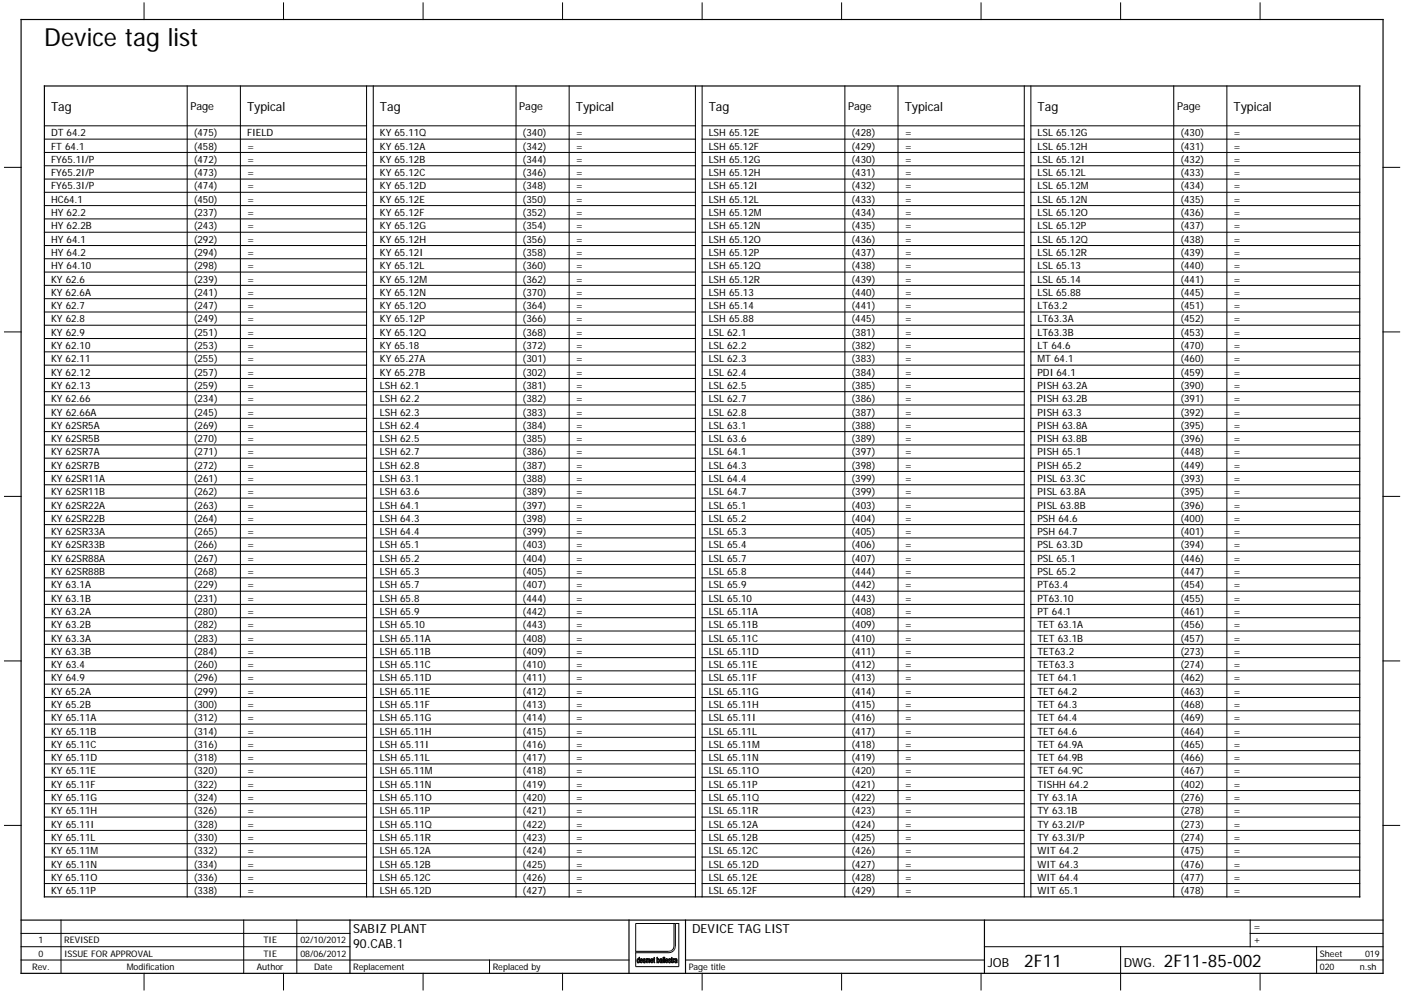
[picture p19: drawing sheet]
<svg xmlns="http://www.w3.org/2000/svg" width="297mm" height="210mm" viewBox="0 0 297 210" stroke-linecap="round" stroke-linejoin="round" font-family="sans-serif">
<defs><g id="words">
<text font-size="5.3" x="9.4" y="9.7">Device tag list</text>
<g font-size="3.7">
<text x="216.7" y="204.4">2F11</text>
<text x="246.2" y="204.4">2F11-85-002</text>
</g>
<g font-size="2.6">
<text x="10.8" y="23.4">Tag</text>
<text x="52.3" y="23.4">Typical</text>
<text x="80.4" y="23.4">Tag</text>
<text x="121.8" y="23.4">Typical</text>
<text x="149.9" y="23.4">Tag</text>
<text x="191.4" y="23.4">Typical</text>
<text x="219.5" y="23.4">Tag</text>
<text x="261" y="23.4">Typical</text>
<text x="74.7" y="197.4">SABIZ PLANT</text>
<text x="146.4" y="197.4">DEVICE TAG LIST</text>
<text x="74.7" y="200.6">90.CAB.1</text>
<text x="209" y="204.4">JOB</text>
<text x="237.8" y="204.4">DWG.</text>
</g>
<g font-size="2.3">
<text x="40.3" y="23.3">Page</text>
<text x="109.9" y="23.3">Page</text>
<text x="179.4" y="23.3">Page</text>
<text x="249" y="23.3">Page</text>
</g>
<g font-size="2.1">
<text x="10.8" y="28.8">DT 64.2</text>
<text x="41" y="28.8">(475)</text>
<text x="52.3" y="28.8">FIELD</text>
<text x="80.4" y="28.8">KY 65.11Q</text>
<text x="110.6" y="28.8">(340)</text>
<text x="121.8" y="28.8">=</text>
<text x="149.9" y="28.8">LSH 65.12E</text>
<text x="180.1" y="28.8">(428)</text>
<text x="191.4" y="28.8">=</text>
<text x="219.5" y="28.8">LSL 65.12G</text>
<text x="249.7" y="28.8">(430)</text>
<text x="261" y="28.8">=</text>
<text x="10.8" y="31.6">FT 64.1</text>
<text x="10.8" y="34.4">FY65.1I/P</text>
<text x="41" y="34.4">(472)</text>
<text x="41" y="31.6">(458)</text>
<text x="52.3" y="34.4">=</text>
<text x="52.3" y="31.6">=</text>
<text x="80.4" y="31.6">KY 65.12A</text>
<text x="80.4" y="34.4">KY 65.12B</text>
<text x="110.6" y="34.4">(344)</text>
<text x="110.6" y="31.6">(342)</text>
<text x="121.8" y="34.4">=</text>
<text x="121.8" y="31.6">=</text>
<text x="149.9" y="31.6">LSH 65.12F</text>
<text x="149.9" y="34.4">LSH 65.12G</text>
<text x="180.1" y="31.6">(429)</text>
<text x="180.1" y="34.4">(430)</text>
<text x="191.4" y="31.6">=</text>
<text x="191.4" y="34.4">=</text>
<text x="219.5" y="31.6">LSL 65.12H</text>
<text x="219.5" y="34.4">LSL 65.12I</text>
<text x="249.7" y="31.6">(431)</text>
<text x="249.7" y="34.4">(432)</text>
<text x="261" y="34.4">=</text>
<text x="261" y="31.6">=</text>
<text x="10.8" y="37.3">FY65.2I/P</text>
<text x="10.8" y="40.1">FY65.3I/P</text>
<text x="41" y="37.3">(473)</text>
<text x="41" y="40.1">(474)</text>
<text x="52.3" y="37.3">=</text>
<text x="52.3" y="40.1">=</text>
<text x="80.4" y="37.3">KY 65.12C</text>
<text x="80.4" y="40.1">KY 65.12D</text>
<text x="110.6" y="40.1">(348)</text>
<text x="110.6" y="37.3">(346)</text>
<text x="121.8" y="40.1">=</text>
<text x="121.8" y="37.3">=</text>
<text x="149.9" y="37.3">LSH 65.12H</text>
<text x="149.9" y="40.1">LSH 65.12I</text>
<text x="180.1" y="40.1">(432)</text>
<text x="180.1" y="37.3">(431)</text>
<text x="191.4" y="40.1">=</text>
<text x="191.4" y="37.3">=</text>
<text x="219.5" y="37.3">LSL 65.12L</text>
<text x="219.5" y="40.1">LSL 65.12M</text>
<text x="249.7" y="37.3">(433)</text>
<text x="249.7" y="40.1">(434)</text>
<text x="261" y="37.3">=</text>
<text x="261" y="40.1">=</text>
<text x="10.8" y="42.9">HC64.1</text>
<text x="10.8" y="45.7">HY 62.2</text>
<text x="41" y="45.7">(237)</text>
<text x="41" y="42.9">(450)</text>
<text x="52.3" y="45.7">=</text>
<text x="52.3" y="42.9">=</text>
<text x="80.4" y="42.9">KY 65.12E</text>
<text x="80.4" y="45.7">KY 65.12F</text>
<text x="110.6" y="45.7">(352)</text>
<text x="110.6" y="42.9">(350)</text>
<text x="121.8" y="45.7">=</text>
<text x="121.8" y="42.9">=</text>
<text x="149.9" y="42.9">LSH 65.12L</text>
<text x="149.9" y="45.7">LSH 65.12M</text>
<text x="180.1" y="42.9">(433)</text>
<text x="180.1" y="45.7">(434)</text>
<text x="191.4" y="42.9">=</text>
<text x="191.4" y="45.7">=</text>
<text x="219.5" y="42.9">LSL 65.12N</text>
<text x="219.5" y="45.7">LSL 65.12O</text>
<text x="249.7" y="42.9">(435)</text>
<text x="249.7" y="45.7">(436)</text>
<text x="261" y="42.9">=</text>
<text x="261" y="45.7">=</text>
<text x="10.8" y="48.5">HY 62.2B</text>
<text x="10.8" y="51.3">HY 64.1</text>
<text x="41" y="48.5">(243)</text>
<text x="41" y="51.3">(292)</text>
<text x="52.3" y="48.5">=</text>
<text x="52.3" y="51.3">=</text>
<text x="80.4" y="48.5">KY 65.12G</text>
<text x="80.4" y="51.3">KY 65.12H</text>
<text x="110.6" y="48.5">(354)</text>
<text x="110.6" y="51.3">(356)</text>
<text x="121.8" y="48.5">=</text>
<text x="121.8" y="51.3">=</text>
<text x="149.9" y="48.5">LSH 65.12N</text>
<text x="149.9" y="51.3">LSH 65.12O</text>
<text x="180.1" y="48.5">(435)</text>
<text x="180.1" y="51.3">(436)</text>
<text x="191.4" y="48.5">=</text>
<text x="191.4" y="51.3">=</text>
<text x="219.5" y="48.5">LSL 65.12P</text>
<text x="219.5" y="51.3">LSL 65.12Q</text>
<text x="249.7" y="48.5">(437)</text>
<text x="249.7" y="51.3">(438)</text>
<text x="261" y="48.5">=</text>
<text x="261" y="51.3">=</text>
<text x="10.8" y="54.1">HY 64.2</text>
<text x="10.8" y="56.9">HY 64.10</text>
<text x="10.8" y="59.8">KY 62.6</text>
<text x="41" y="54.1">(294)</text>
<text x="41" y="56.9">(298)</text>
<text x="41" y="59.8">(239)</text>
<text x="52.3" y="54.1">=</text>
<text x="52.3" y="56.9">=</text>
<text x="52.3" y="59.8">=</text>
<text x="80.4" y="54.1">KY 65.12I</text>
<text x="80.4" y="56.9">KY 65.12L</text>
<text x="80.4" y="59.8">KY 65.12M</text>
<text x="110.6" y="54.1">(358)</text>
<text x="110.6" y="56.9">(360)</text>
<text x="110.6" y="59.8">(362)</text>
<text x="121.8" y="54.1">=</text>
<text x="121.8" y="56.9">=</text>
<text x="121.8" y="59.8">=</text>
<text x="149.9" y="54.1">LSH 65.12P</text>
<text x="149.9" y="56.9">LSH 65.12Q</text>
<text x="149.9" y="59.8">LSH 65.12R</text>
<text x="180.1" y="54.1">(437)</text>
<text x="180.1" y="59.8">(439)</text>
<text x="180.1" y="56.9">(438)</text>
<text x="191.4" y="54.1">=</text>
<text x="191.4" y="59.8">=</text>
<text x="191.4" y="56.9">=</text>
<text x="219.5" y="54.1">LSL 65.12R</text>
<text x="219.5" y="56.9">LSL 65.13</text>
<text x="219.5" y="59.8">LSL 65.14</text>
<text x="249.7" y="54.1">(439)</text>
<text x="249.7" y="56.9">(440)</text>
<text x="249.7" y="59.8">(441)</text>
<text x="261" y="56.9">=</text>
<text x="261" y="59.8">=</text>
<text x="261" y="54.1">=</text>
<text x="10.8" y="62.6">KY 62.6A</text>
<text x="10.8" y="65.4">KY 62.7</text>
<text x="41" y="65.4">(247)</text>
<text x="41" y="62.6">(241)</text>
<text x="52.3" y="65.4">=</text>
<text x="52.3" y="62.6">=</text>
<text x="80.4" y="62.6">KY 65.12N</text>
<text x="80.4" y="65.4">KY 65.12O</text>
<text x="110.6" y="62.6">(370)</text>
<text x="110.6" y="65.4">(364)</text>
<text x="121.8" y="62.6">=</text>
<text x="121.8" y="65.4">=</text>
<text x="149.9" y="62.6">LSH 65.13</text>
<text x="149.9" y="65.4">LSH 65.14</text>
<text x="180.1" y="62.6">(440)</text>
<text x="180.1" y="65.4">(441)</text>
<text x="191.4" y="62.6">=</text>
<text x="191.4" y="65.4">=</text>
<text x="219.5" y="62.6">LSL 65.88</text>
<text x="219.5" y="65.4">LT63.2</text>
<text x="249.7" y="65.4">(451)</text>
<text x="249.7" y="62.6">(445)</text>
<text x="261" y="65.4">=</text>
<text x="261" y="62.6">=</text>
<text x="10.8" y="68.2">KY 62.8</text>
<text x="10.8" y="71">KY 62.9</text>
<text x="41" y="68.2">(249)</text>
<text x="41" y="71">(251)</text>
<text x="52.3" y="68.2">=</text>
<text x="52.3" y="71">=</text>
<text x="80.4" y="68.2">KY 65.12P</text>
<text x="80.4" y="71">KY 65.12Q</text>
<text x="110.6" y="68.2">(366)</text>
<text x="110.6" y="71">(368)</text>
<text x="121.8" y="68.2">=</text>
<text x="121.8" y="71">=</text>
<text x="149.9" y="68.2">LSH 65.88</text>
<text x="149.9" y="71">LSL 62.1</text>
<text x="180.1" y="68.2">(445)</text>
<text x="180.1" y="71">(381)</text>
<text x="191.4" y="68.2">=</text>
<text x="191.4" y="71">=</text>
<text x="219.5" y="68.2">LT63.3A</text>
<text x="219.5" y="71">LT63.3B</text>
<text x="249.7" y="71">(453)</text>
<text x="249.7" y="68.2">(452)</text>
<text x="261" y="71">=</text>
<text x="261" y="68.2">=</text>
<text x="10.8" y="73.8">KY 62.10</text>
<text x="10.8" y="76.6">KY 62.11</text>
<text x="41" y="73.8">(253)</text>
<text x="41" y="76.6">(255)</text>
<text x="52.3" y="73.8">=</text>
<text x="52.3" y="76.6">=</text>
<text x="80.4" y="73.8">KY 65.18</text>
<text x="80.4" y="76.6">KY 65.27A</text>
<text x="110.6" y="73.8">(372)</text>
<text x="110.6" y="76.6">(301)</text>
<text x="121.8" y="73.8">=</text>
<text x="121.8" y="76.6">=</text>
<text x="149.9" y="73.8">LSL 62.2</text>
<text x="149.9" y="76.6">LSL 62.3</text>
<text x="180.1" y="73.8">(382)</text>
<text x="180.1" y="76.6">(383)</text>
<text x="191.4" y="73.8">=</text>
<text x="191.4" y="76.6">=</text>
<text x="219.5" y="73.8">LT 64.6</text>
<text x="219.5" y="76.6">MT 64.1</text>
<text x="249.7" y="73.8">(470)</text>
<text x="249.7" y="76.6">(460)</text>
<text x="261" y="73.8">=</text>
<text x="261" y="76.6">=</text>
<text x="10.8" y="79.4">KY 62.12</text>
<text x="10.8" y="82.2">KY 62.13</text>
<text x="41" y="79.4">(257)</text>
<text x="41" y="82.2">(259)</text>
<text x="52.3" y="79.4">=</text>
<text x="52.3" y="82.2">=</text>
<text x="80.4" y="79.4">KY 65.27B</text>
<text x="80.4" y="82.2">LSH 62.1</text>
<text x="110.6" y="79.4">(302)</text>
<text x="110.6" y="82.2">(381)</text>
<text x="121.8" y="79.4">=</text>
<text x="121.8" y="82.2">=</text>
<text x="149.9" y="79.4">LSL 62.4</text>
<text x="149.9" y="82.2">LSL 62.5</text>
<text x="180.1" y="79.4">(384)</text>
<text x="180.1" y="82.2">(385)</text>
<text x="191.4" y="79.4">=</text>
<text x="191.4" y="82.2">=</text>
<text x="219.5" y="79.4">PDI 64.1</text>
<text x="219.5" y="82.2">PISH 63.2A</text>
<text x="249.7" y="79.4">(459)</text>
<text x="249.7" y="82.2">(390)</text>
<text x="261" y="82.2">=</text>
<text x="261" y="79.4">=</text>
<text x="10.8" y="85">KY 62.66</text>
<text x="10.8" y="87.9">KY 62.66A</text>
<text x="41" y="85">(234)</text>
<text x="41" y="87.9">(245)</text>
<text x="52.3" y="85">=</text>
<text x="52.3" y="87.9">=</text>
<text x="80.4" y="85">LSH 62.2</text>
<text x="80.4" y="87.9">LSH 62.3</text>
<text x="110.6" y="85">(382)</text>
<text x="110.6" y="87.9">(383)</text>
<text x="121.8" y="85">=</text>
<text x="121.8" y="87.9">=</text>
<text x="149.9" y="85">LSL 62.7</text>
<text x="149.9" y="87.9">LSL 62.8</text>
<text x="180.1" y="85">(386)</text>
<text x="180.1" y="87.9">(387)</text>
<text x="191.4" y="85">=</text>
<text x="191.4" y="87.9">=</text>
<text x="219.5" y="85">PISH 63.2B</text>
<text x="219.5" y="87.9">PISH 63.3</text>
<text x="249.7" y="85">(391)</text>
<text x="249.7" y="87.9">(392)</text>
<text x="261" y="85">=</text>
<text x="261" y="87.9">=</text>
<text x="10.8" y="90.7">KY 62SR5A</text>
<text x="10.8" y="93.5">KY 62SR5B</text>
<text x="41" y="93.5">(270)</text>
<text x="41" y="90.7">(269)</text>
<text x="52.3" y="93.5">=</text>
<text x="52.3" y="90.7">=</text>
<text x="80.4" y="90.7">LSH 62.4</text>
<text x="80.4" y="93.5">LSH 62.5</text>
<text x="110.6" y="90.7">(384)</text>
<text x="110.6" y="93.5">(385)</text>
<text x="121.8" y="90.7">=</text>
<text x="121.8" y="93.5">=</text>
<text x="149.9" y="90.7">LSL 63.1</text>
<text x="149.9" y="93.5">LSL 63.6</text>
<text x="180.1" y="90.7">(388)</text>
<text x="180.1" y="93.5">(389)</text>
<text x="191.4" y="90.7">=</text>
<text x="191.4" y="93.5">=</text>
<text x="219.5" y="90.7">PISH 63.8A</text>
<text x="219.5" y="93.5">PISH 63.8B</text>
<text x="249.7" y="93.5">(396)</text>
<text x="249.7" y="90.7">(395)</text>
<text x="261" y="93.5">=</text>
<text x="261" y="90.7">=</text>
<text x="10.8" y="96.3">KY 62SR7A</text>
<text x="10.8" y="99.1">KY 62SR7B</text>
<text x="10.8" y="101.9">KY 62SR11A</text>
<text x="41" y="99.1">(272)</text>
<text x="41" y="101.9">(261)</text>
<text x="41" y="96.3">(271)</text>
<text x="52.3" y="99.1">=</text>
<text x="52.3" y="101.9">=</text>
<text x="52.3" y="96.3">=</text>
<text x="80.4" y="96.3">LSH 62.7</text>
<text x="80.4" y="99.1">LSH 62.8</text>
<text x="80.4" y="101.9">LSH 63.1</text>
<text x="110.6" y="96.3">(386)</text>
<text x="110.6" y="99.1">(387)</text>
<text x="110.6" y="101.9">(388)</text>
<text x="121.8" y="96.3">=</text>
<text x="121.8" y="99.1">=</text>
<text x="121.8" y="101.9">=</text>
<text x="149.9" y="96.3">LSL 64.1</text>
<text x="149.9" y="99.1">LSL 64.3</text>
<text x="149.9" y="101.9">LSL 64.4</text>
<text x="180.1" y="96.3">(397)</text>
<text x="180.1" y="99.1">(398)</text>
<text x="180.1" y="101.9">(399)</text>
<text x="191.4" y="96.3">=</text>
<text x="191.4" y="99.1">=</text>
<text x="191.4" y="101.9">=</text>
<text x="219.5" y="96.3">PISH 65.1</text>
<text x="219.5" y="99.1">PISH 65.2</text>
<text x="219.5" y="101.9">PISL 63.3C</text>
<text x="249.7" y="96.3">(448)</text>
<text x="249.7" y="99.1">(449)</text>
<text x="249.7" y="101.9">(393)</text>
<text x="261" y="96.3">=</text>
<text x="261" y="99.1">=</text>
<text x="261" y="101.9">=</text>
<text x="10.8" y="104.7">KY 62SR11B</text>
<text x="10.8" y="107.5">KY 62SR22A</text>
<text x="41" y="104.7">(262)</text>
<text x="41" y="107.5">(263)</text>
<text x="52.3" y="104.7">=</text>
<text x="52.3" y="107.5">=</text>
<text x="80.4" y="104.7">LSH 63.6</text>
<text x="80.4" y="107.5">LSH 64.1</text>
<text x="110.6" y="104.7">(389)</text>
<text x="110.6" y="107.5">(397)</text>
<text x="121.8" y="104.7">=</text>
<text x="121.8" y="107.5">=</text>
<text x="149.9" y="104.7">LSL 64.7</text>
<text x="149.9" y="107.5">LSL 65.1</text>
<text x="180.1" y="104.7">(399)</text>
<text x="180.1" y="107.5">(403)</text>
<text x="191.4" y="104.7">=</text>
<text x="191.4" y="107.5">=</text>
<text x="219.5" y="104.7">PISL 63.8A</text>
<text x="219.5" y="107.5">PISL 63.8B</text>
<text x="249.7" y="107.5">(396)</text>
<text x="249.7" y="104.7">(395)</text>
<text x="261" y="107.5">=</text>
<text x="261" y="104.7">=</text>
<text x="10.8" y="110.4">KY 62SR22B</text>
<text x="10.8" y="113.2">KY 62SR33A</text>
<text x="41" y="110.4">(264)</text>
<text x="41" y="113.2">(265)</text>
<text x="52.3" y="110.4">=</text>
<text x="52.3" y="113.2">=</text>
<text x="80.4" y="110.4">LSH 64.3</text>
<text x="80.4" y="113.2">LSH 64.4</text>
<text x="110.6" y="110.4">(398)</text>
<text x="110.6" y="113.2">(399)</text>
<text x="121.8" y="110.4">=</text>
<text x="121.8" y="113.2">=</text>
<text x="149.9" y="110.4">LSL 65.2</text>
<text x="149.9" y="113.2">LSL 65.3</text>
<text x="180.1" y="110.4">(404)</text>
<text x="180.1" y="113.2">(405)</text>
<text x="191.4" y="110.4">=</text>
<text x="191.4" y="113.2">=</text>
<text x="219.5" y="110.4">PSH 64.6</text>
<text x="219.5" y="113.2">PSH 64.7</text>
<text x="249.7" y="110.4">(400)</text>
<text x="249.7" y="113.2">(401)</text>
<text x="261" y="110.4">=</text>
<text x="261" y="113.2">=</text>
<text x="10.8" y="116">KY 62SR33B</text>
<text x="10.8" y="118.8">KY 62SR88A</text>
<text x="41" y="116">(266)</text>
<text x="41" y="118.8">(267)</text>
<text x="52.3" y="116">=</text>
<text x="52.3" y="118.8">=</text>
<text x="80.4" y="116">LSH 65.1</text>
<text x="80.4" y="118.8">LSH 65.2</text>
<text x="110.6" y="116">(403)</text>
<text x="110.6" y="118.8">(404)</text>
<text x="121.8" y="116">=</text>
<text x="121.8" y="118.8">=</text>
<text x="149.9" y="116">LSL 65.4</text>
<text x="149.9" y="118.8">LSL 65.7</text>
<text x="180.1" y="116">(406)</text>
<text x="180.1" y="118.8">(407)</text>
<text x="191.4" y="116">=</text>
<text x="191.4" y="118.8">=</text>
<text x="219.5" y="116">PSL 63.3D</text>
<text x="219.5" y="118.8">PSL 65.1</text>
<text x="249.7" y="118.8">(446)</text>
<text x="249.7" y="116">(394)</text>
<text x="261" y="116">=</text>
<text x="261" y="118.8">=</text>
<text x="10.8" y="121.6">KY 62SR88B</text>
<text x="10.8" y="124.4">KY 63.1A</text>
<text x="41" y="121.6">(268)</text>
<text x="41" y="124.4">(229)</text>
<text x="52.3" y="121.6">=</text>
<text x="52.3" y="124.4">=</text>
<text x="80.4" y="121.6">LSH 65.3</text>
<text x="80.4" y="124.4">LSH 65.7</text>
<text x="110.6" y="121.6">(405)</text>
<text x="110.6" y="124.4">(407)</text>
<text x="121.8" y="121.6">=</text>
<text x="121.8" y="124.4">=</text>
<text x="149.9" y="121.6">LSL 65.8</text>
<text x="149.9" y="124.4">LSL 65.9</text>
<text x="180.1" y="121.6">(444)</text>
<text x="180.1" y="124.4">(442)</text>
<text x="191.4" y="121.6">=</text>
<text x="191.4" y="124.4">=</text>
<text x="219.5" y="121.6">PSL 65.2</text>
<text x="219.5" y="124.4">PT63.4</text>
<text x="249.7" y="124.4">(454)</text>
<text x="249.7" y="121.6">(447)</text>
<text x="261" y="124.4">=</text>
<text x="261" y="121.6">=</text>
<text x="10.8" y="127.2">KY 63.1B</text>
<text x="10.8" y="130">KY 63.2A</text>
<text x="41" y="127.2">(231)</text>
<text x="41" y="130">(280)</text>
<text x="52.3" y="127.2">=</text>
<text x="52.3" y="130">=</text>
<text x="80.4" y="127.2">LSH 65.8</text>
<text x="80.4" y="130">LSH 65.9</text>
<text x="110.6" y="127.2">(444)</text>
<text x="110.6" y="130">(442)</text>
<text x="121.8" y="127.2">=</text>
<text x="121.8" y="130">=</text>
<text x="149.9" y="127.2">LSL 65.10</text>
<text x="149.9" y="130">LSL 65.11A</text>
<text x="180.2" y="130">(408)</text>
<text x="180.2" y="127.2">(443)</text>
<text x="191.4" y="127.2">=</text>
<text x="191.4" y="130">=</text>
<text x="219.5" y="127.2">PT63.10</text>
<text x="219.5" y="130">PT 64.1</text>
<text x="249.7" y="127.2">(455)</text>
<text x="249.7" y="130">(461)</text>
<text x="261" y="127.2">=</text>
<text x="261" y="130">=</text>
<text x="10.8" y="132.8">KY 63.2B</text>
<text x="10.8" y="135.7">KY 63.3A</text>
<text x="41" y="132.8">(282)</text>
<text x="41" y="135.7">(283)</text>
<text x="52.3" y="132.8">=</text>
<text x="52.3" y="135.7">=</text>
<text x="80.4" y="132.8">LSH 65.10</text>
<text x="80.4" y="135.7">LSH 65.11A</text>
<text x="110.6" y="132.8">(443)</text>
<text x="110.6" y="135.7">(408)</text>
<text x="121.8" y="132.8">=</text>
<text x="121.8" y="135.7">=</text>
<text x="149.9" y="132.8">LSL 65.11B</text>
<text x="149.9" y="135.7">LSL 65.11C</text>
<text x="180.1" y="132.8">(409)</text>
<text x="180.2" y="135.7">(410)</text>
<text x="191.4" y="132.8">=</text>
<text x="191.4" y="135.7">=</text>
<text x="219.5" y="132.8">TET 63.1A</text>
<text x="219.5" y="135.7">TET 63.1B</text>
<text x="249.7" y="135.7">(457)</text>
<text x="249.7" y="132.8">(456)</text>
<text x="261" y="135.7">=</text>
<text x="261" y="132.8">=</text>
<text x="10.8" y="138.5">KY 63.3B</text>
<text x="10.8" y="141.3">KY 63.4</text>
<text x="41" y="138.5">(284)</text>
<text x="41" y="141.3">(260)</text>
<text x="52.3" y="138.5">=</text>
<text x="52.3" y="141.3">=</text>
<text x="80.4" y="138.5">LSH 65.11B</text>
<text x="80.4" y="141.3">LSH 65.11C</text>
<text x="110.6" y="138.5">(409)</text>
<text x="110.6" y="141.3">(410)</text>
<text x="121.8" y="138.5">=</text>
<text x="121.8" y="141.3">=</text>
<text x="149.9" y="138.5">LSL 65.11D</text>
<text x="149.9" y="141.3">LSL 65.11E</text>
<text x="180.1" y="138.5">(411)</text>
<text x="180.2" y="141.3">(412)</text>
<text x="191.4" y="138.5">=</text>
<text x="191.4" y="141.3">=</text>
<text x="219.5" y="138.5">TET63.2</text>
<text x="219.5" y="141.3">TET63.3</text>
<text x="249.7" y="138.5">(273)</text>
<text x="249.7" y="141.3">(274)</text>
<text x="261" y="138.5">=</text>
<text x="261" y="141.3">=</text>
<text x="10.8" y="144.1">KY 64.9</text>
<text x="10.8" y="146.9">KY 65.2A</text>
<text x="10.8" y="149.7">KY 65.2B</text>
<text x="41" y="149.7">(300)</text>
<text x="41" y="144.1">(296)</text>
<text x="41" y="146.9">(299)</text>
<text x="52.3" y="149.7">=</text>
<text x="52.3" y="144.1">=</text>
<text x="52.3" y="146.9">=</text>
<text x="80.4" y="144.1">LSH 65.11D</text>
<text x="80.4" y="146.9">LSH 65.11E</text>
<text x="80.4" y="149.7">LSH 65.11F</text>
<text x="110.6" y="149.7">(413)</text>
<text x="110.6" y="144.1">(411)</text>
<text x="110.6" y="146.9">(412)</text>
<text x="121.8" y="149.7">=</text>
<text x="121.8" y="144.1">=</text>
<text x="121.8" y="146.9">=</text>
<text x="149.9" y="144.1">LSL 65.11F</text>
<text x="149.9" y="146.9">LSL 65.11G</text>
<text x="149.9" y="149.7">LSL 65.11H</text>
<text x="180.1" y="144.1">(413)</text>
<text x="180.1" y="146.9">(414)</text>
<text x="180.1" y="149.7">(415)</text>
<text x="191.4" y="144.1">=</text>
<text x="191.4" y="146.9">=</text>
<text x="191.4" y="149.7">=</text>
<text x="219.5" y="144.1">TET 64.1</text>
<text x="219.5" y="146.9">TET 64.2</text>
<text x="219.5" y="149.7">TET 64.3</text>
<text x="249.7" y="144.1">(462)</text>
<text x="249.7" y="146.9">(463)</text>
<text x="249.7" y="149.7">(468)</text>
<text x="261" y="144.1">=</text>
<text x="261" y="146.9">=</text>
<text x="261" y="149.7">=</text>
<text x="10.8" y="152.5">KY 65.11A</text>
<text x="10.8" y="155.3">KY 65.11B</text>
<text x="41" y="155.3">(314)</text>
<text x="41" y="152.5">(312)</text>
<text x="52.3" y="155.3">=</text>
<text x="52.3" y="152.5">=</text>
<text x="80.4" y="152.5">LSH 65.11G</text>
<text x="80.4" y="155.3">LSH 65.11H</text>
<text x="110.6" y="152.5">(414)</text>
<text x="110.6" y="155.3">(415)</text>
<text x="121.8" y="152.5">=</text>
<text x="121.8" y="155.3">=</text>
<text x="149.9" y="152.5">LSL 65.11I</text>
<text x="149.9" y="155.3">LSL 65.11L</text>
<text x="180.2" y="152.5">(416)</text>
<text x="180.2" y="155.3">(417)</text>
<text x="191.4" y="152.5">=</text>
<text x="191.4" y="155.3">=</text>
<text x="219.5" y="152.5">TET 64.4</text>
<text x="219.5" y="155.3">TET 64.6</text>
<text x="249.7" y="152.5">(469)</text>
<text x="249.7" y="155.3">(464)</text>
<text x="261" y="152.5">=</text>
<text x="261" y="155.3">=</text>
<text x="10.8" y="158.2">KY 65.11C</text>
<text x="10.8" y="161">KY 65.11D</text>
<text x="41" y="161">(318)</text>
<text x="41" y="158.2">(316)</text>
<text x="52.3" y="161">=</text>
<text x="52.3" y="158.2">=</text>
<text x="80.4" y="158.2">LSH 65.11I</text>
<text x="80.4" y="161">LSH 65.11L</text>
<text x="110.6" y="158.2">(416)</text>
<text x="110.6" y="161">(417)</text>
<text x="121.8" y="158.2">=</text>
<text x="121.8" y="161">=</text>
<text x="149.9" y="158.2">LSL 65.11M</text>
<text x="149.9" y="161">LSL 65.11N</text>
<text x="180.1" y="161">(419)</text>
<text x="180.2" y="158.2">(418)</text>
<text x="191.4" y="161">=</text>
<text x="191.4" y="158.2">=</text>
<text x="219.5" y="158.2">TET 64.9A</text>
<text x="219.5" y="161">TET 64.9B</text>
<text x="249.7" y="161">(466)</text>
<text x="249.7" y="158.2">(465)</text>
<text x="261" y="161">=</text>
<text x="261" y="158.2">=</text>
<text x="10.8" y="163.8">KY 65.11E</text>
<text x="10.8" y="166.6">KY 65.11F</text>
<text x="41" y="166.6">(322)</text>
<text x="41" y="163.8">(320)</text>
<text x="52.3" y="166.6">=</text>
<text x="52.3" y="163.8">=</text>
<text x="80.4" y="163.8">LSH 65.11M</text>
<text x="80.4" y="166.6">LSH 65.11N</text>
<text x="110.6" y="166.6">(419)</text>
<text x="110.6" y="163.8">(418)</text>
<text x="121.8" y="166.6">=</text>
<text x="121.8" y="163.8">=</text>
<text x="149.9" y="163.8">LSL 65.11O</text>
<text x="149.9" y="166.6">LSL 65.11P</text>
<text x="180.1" y="166.6">(421)</text>
<text x="180.2" y="163.8">(420)</text>
<text x="191.4" y="166.6">=</text>
<text x="191.4" y="163.8">=</text>
<text x="219.5" y="163.8">TET 64.9C</text>
<text x="219.5" y="166.6">TISHH 64.2</text>
<text x="249.7" y="163.8">(467)</text>
<text x="249.7" y="166.6">(402)</text>
<text x="261" y="163.8">=</text>
<text x="261" y="166.6">=</text>
<text x="10.8" y="169.4">KY 65.11G</text>
<text x="10.8" y="172.2">KY 65.11H</text>
<text x="41" y="169.4">(324)</text>
<text x="41" y="172.2">(326)</text>
<text x="52.3" y="169.4">=</text>
<text x="52.3" y="172.2">=</text>
<text x="80.4" y="169.4">LSH 65.11O</text>
<text x="80.4" y="172.2">LSH 65.11P</text>
<text x="110.6" y="172.2">(421)</text>
<text x="110.6" y="169.4">(420)</text>
<text x="121.8" y="172.2">=</text>
<text x="121.8" y="169.4">=</text>
<text x="149.9" y="169.4">LSL 65.11Q</text>
<text x="149.9" y="172.2">LSL 65.11R</text>
<text x="180.2" y="172.2">(423)</text>
<text x="180.2" y="169.4">(422)</text>
<text x="191.4" y="172.2">=</text>
<text x="191.4" y="169.4">=</text>
<text x="219.5" y="169.4">TY 63.1A</text>
<text x="219.5" y="172.2">TY 63.1B</text>
<text x="249.7" y="172.2">(278)</text>
<text x="249.7" y="169.4">(276)</text>
<text x="261" y="172.2">=</text>
<text x="261" y="169.4">=</text>
<text x="10.8" y="175">KY 65.11I</text>
<text x="10.8" y="177.8">KY 65.11L</text>
<text x="41" y="175">(328)</text>
<text x="41" y="177.8">(330)</text>
<text x="52.3" y="175">=</text>
<text x="52.3" y="177.8">=</text>
<text x="80.4" y="175">LSH 65.11Q</text>
<text x="80.4" y="177.8">LSH 65.11R</text>
<text x="110.6" y="177.8">(423)</text>
<text x="110.6" y="175">(422)</text>
<text x="121.8" y="177.8">=</text>
<text x="121.8" y="175">=</text>
<text x="149.9" y="175">LSL 65.12A</text>
<text x="149.9" y="177.8">LSL 65.12B</text>
<text x="180.1" y="177.8">(425)</text>
<text x="180.2" y="175">(424)</text>
<text x="191.4" y="177.8">=</text>
<text x="191.4" y="175">=</text>
<text x="219.5" y="175">TY 63.2I/P</text>
<text x="219.5" y="177.8">TY 63.3I/P</text>
<text x="249.7" y="175">(273)</text>
<text x="249.7" y="177.8">(274)</text>
<text x="261" y="175">=</text>
<text x="261" y="177.8">=</text>
<text x="10.8" y="180.6">KY 65.11M</text>
<text x="10.8" y="183.5">KY 65.11N</text>
<text x="41" y="183.5">(334)</text>
<text x="41" y="180.6">(332)</text>
<text x="52.3" y="183.5">=</text>
<text x="52.3" y="180.6">=</text>
<text x="80.4" y="180.6">LSH 65.12A</text>
<text x="80.4" y="183.5">LSH 65.12B</text>
<text x="110.6" y="183.5">(425)</text>
<text x="110.6" y="180.6">(424)</text>
<text x="121.8" y="183.5">=</text>
<text x="121.8" y="180.6">=</text>
<text x="149.9" y="180.6">LSL 65.12C</text>
<text x="149.9" y="183.5">LSL 65.12D</text>
<text x="180.1" y="183.5">(427)</text>
<text x="180.2" y="180.6">(426)</text>
<text x="191.4" y="183.5">=</text>
<text x="191.4" y="180.6">=</text>
<text x="219.5" y="180.6">WIT 64.2</text>
<text x="219.5" y="183.5">WIT 64.3</text>
<text x="249.7" y="180.6">(475)</text>
<text x="249.7" y="183.5">(476)</text>
<text x="261" y="180.6">=</text>
<text x="261" y="183.5">=</text>
<text x="10.8" y="186.3">KY 65.11O</text>
<text x="10.8" y="189.1">KY 65.11P</text>
<text x="41" y="189.1">(338)</text>
<text x="41" y="186.3">(336)</text>
<text x="52.3" y="189.1">=</text>
<text x="52.3" y="186.3">=</text>
<text x="80.4" y="186.3">LSH 65.12C</text>
<text x="80.4" y="189.1">LSH 65.12D</text>
<text x="110.6" y="189.1">(427)</text>
<text x="110.6" y="186.3">(426)</text>
<text x="121.8" y="189.1">=</text>
<text x="121.8" y="186.3">=</text>
<text x="149.9" y="186.3">LSL 65.12E</text>
<text x="149.9" y="189.1">LSL 65.12F</text>
<text x="180.1" y="189.1">(429)</text>
<text x="180.2" y="186.3">(428)</text>
<text x="191.4" y="189.1">=</text>
<text x="191.4" y="186.3">=</text>
<text x="219.5" y="186.3">WIT 64.4</text>
<text x="219.5" y="189.1">WIT 65.1</text>
<text x="249.7" y="186.3">(477)</text>
<text x="249.7" y="189.1">(478)</text>
<text x="261" y="186.3">=</text>
<text x="261" y="189.1">=</text>
<text x="265.2" y="196.7">=</text>
<text x="265.2" y="199.5">+</text>
</g>
<g font-size="1.9">
<text x="8.1" y="202.3">0</text>
<text x="8.1" y="199.5">1</text>
<text x="13.6" y="202.3">ISSUE FOR APPROVAL</text>
<text x="13.6" y="199.5">REVISED</text>
<text x="55.7" y="202.3">TIE</text>
<text x="55.7" y="199.5">TIE</text>
<text x="63.5" y="202.3">08/06/2012</text>
<text x="63.5" y="199.5">02/10/2012</text>
<text x="279.2" y="202.3">Sheet</text>
<text x="288.8" y="202.3">019</text>
<text x="6.8" y="205.1">Rev.</text>
<text x="26.8" y="205.1">Modification</text>
<text x="54.4" y="205.1">Author</text>
<text x="66.4" y="205.1">Date</text>
<text x="74.7" y="205.1">Replacement</text>
<text x="104.3" y="205.1">Replaced by</text>
<text x="145.7" y="205.1">Page title</text>
<text x="279.2" y="205.1">020</text>
<text x="287.7" y="205.1">n.sh</text>
</g>
</g></defs>
<path d="M209.8 .5l-209 209M296.2 .6l-295.4 208.8M.8 209.2l.3 .3" fill="none" stroke="#fff" stroke-width=".21"/>
<g fill="none" stroke="#010101" stroke-width=".21">
<path d="M30.5 .6v3.5M60 .6v3.5M89.5 .6v3.5M119 .6v3.5M148.5 .6v3.5M178.1 .6v3.5M207.6 .6v3.5M237.1 .6v3.5M266.6 .6v3.5M.9 35.4h3.6M292.6 35.4h3.5M.9 70.2h3.6"/>
<path d="M292.6 70.2h3.5M.9 105h3.6M292.6 105h3.5M.9 139.8h3.6M292.6 139.8h3.5M.9 174.5h3.6M292.6 174.5h3.5M4.5 197.4h69.5M12.9 194.6v11.2M51.6 194.6v11.2M62.8 194.6v11.2M134.5 195.3h8.1v5a1.08 1.08 0 0 1-1.1 .9h-7z"/>
<path d="M264.5 197.4h28.1M264.5 194.6v5.6M4.5 203h128.6M4.5 200.2h69.5M30.5 205.8v3.5M60 205.8v3.5M89.5 205.8v3.5M103.6 203v2.8M119 205.8v3.5M135.6 203.4l.1 .1 .3-.2-.1 .2M135.6 203.4h.1M135.6 202.8h.2l.1 .3h-.4z"/>
<path d="M135.9 203.5h.1M135.9 202.8h.1M135.9 202.8l.1 .4-.2-.1v.1h-.3l.1 .2M135.9 202.8a.4 .4 0 0 0-.5 .2 .4 .4 0 0 0 .1 .5h.4M148.5 205.8v3.5M178.1 205.8v3.5M207.6 205.8v3.5M208.3 200.2h84.3M237.1 200.2v9.1M266.6 205.8v3.5M278.6 203h14M278.6 200.2v5.6"/>
</g>
<path d="M4.5 4.1h288.1v201.7h-288.1zM4.5 194.6h288.1M74 194.6v11.2M133.1 194.6v11.2M145 194.6v11.2M208.3 194.6v11.2" fill="none" stroke="#010101" stroke-width=".25"/>
<path d="M135.6 202.7l.3 .2 .1 .3h-.2v-.3l-.2-.1-.1 .3h.3v.1h-.3l.1 .2 .1 .1 .3-.2a.32 .32 0 0 1-.5 .3 .32 .32 0 0 1-.1-.5z" fill="#010101"/>
<path d="M137.8 203.4l.1 .1 .3-.2-.1 .2M137.8 203.4h.1M137.8 202.8h.2l.1 .3h-.4zM138.1 203.5h.1M138.1 202.8h.1M138.1 202.8l.1 .4h-.2v-.1v.1h-.3l.1 .2M138.1 202.8a.4 .4 0 0 0-.5 .2 .4 .4 0 0 0 .1 .5h.4" fill="none" stroke="#010101" stroke-width=".21"/>
<path d="M137.7 202.8l.3-.1 .1 .1 .1 .4h-.2l.1-.1-.1-.3-.2 .1-.1 .2h.3v.1h-.3l.1 .3 .4-.2-.3 .3-.2-.2z" fill="#010101"/>
<path d="M139.1 203.3v.1M139.1 202.9a.27 .27 0 0 1 .3 .2 .27 .27 0 0 1-.3 .3zM139.2 203.5v.1M139.2 203.5h.1M139.5 202.9l-.1 .5-.2 .2M139.5 202.9h.1M139.5 202.9l-.1-.2-.3 .1-.1-.4v1.2l.1-.1 .1 .1" fill="none" stroke="#010101" stroke-width=".21"/>
<path d="M139 202.4l.1 .4a.43 .43 0 0 1 .4 .3 .43 .43 0 0 1-.2 .5v-.8a.44 .44 0 0 0-.1 .8l-.1-.1-.1 .1z" fill="#010101"/>
<g fill="none" stroke="#010101" stroke-width=".21">
<path d="M139.7 203.1l-.1 .3 .2 .2M139.7 202.7h.1M139.7 202.7h.3M139.7 202.7l-.1 .2 .3-.1 .1 .2M139.7 203.1h.1M139.8 203.5v.1zM140 202.7h.1M140 203v.1M140 202.7l.1 .9-.1-.1-.2 .1M140 203l-.3 .1"/>
<circle cx="139.9" cy="203.3" r=".17"/>
</g>
<path d="M139.7 202.7l.4 .1v.8l-.1-.1-.2 .1 .2-.5-.3 .2 .1 .3-.2-.1v-.3l.4-.2-.1-.2-.3 .1z" fill="#010101"/>
<path d="M140.9 202.8a.42 .42 0 0 0-.2 .5 .42 .42 0 0 0 .5 .2M140.9 202.7l.3 .1M140.9 202.7v.1M140.9 203.4l.2 .1 .2-.2-.1 .2M140.9 203.4h.1M140.9 202.8h.2l.1 .3h-.3zM141.2 203.5h.1M141.2 202.8h.1M141.2 202.8l.1 .4h-.2v-.1l-.2 .1v.2" fill="none" stroke="#010101" stroke-width=".21"/>
<path d="M141 202.7l.3 .2v.2l-.2 .1 .1-.3h-.3v.2h.2l-.2 .1 .1 .3 .3-.2-.2 .3a.49 .49 0 0 1-.4-.4 .49 .49 0 0 1 .3-.5z" fill="#010101"/>
<g fill="none" stroke="#010101" stroke-width=".21">
<path d="M142.9 202.7h.1M142.9 202.7h.2M142.9 202.7l-.2 .2 .3-.1 .1 .2M142.9 203.1h.1M143.1 202.7h.1M143.1 203v.1M143.1 202.7l.2 .9-.1-.1-.2 .1a.29 .29 0 0 1-.3-.4 .29 .29 0 0 1 .4-.2"/>
<circle cx="143.1" cy="203.3" r=".17"/>
</g>
<path d="M142.8 202.8h.4l.1 .8-.1-.1-.2 .1 .1-.5-.2 .2 .1 .3-.3-.1 .1-.3 .3-.2-.1-.2-.3 .1z" fill="#010101"/>
<path d="M135 203.5h.1M135 203.5l-.1-.6a.3 .3 0 0 1 .3 .2 .3 .3 0 0 1-.2 .4M135.2 202.4l.1 1.2-.1-.1-.2 .1v-.1v.1a.48 .48 0 0 1-.2-.5 .48 .48 0 0 1 .3-.4l.1 .1z" fill="none" stroke="#010101" stroke-width=".21"/>
<path d="M135.2 202.4l.1 1.2-.1-.1-.2 .1 .2-.3-.2-.5-.1 .2 .1 .6a.48 .48 0 0 1-.2-.5 .48 .48 0 0 1 .3-.4l.1 .1z" fill="#010101"/>
<path d="M136.2 202.7h.1M136.2 202.7l-.1 .4 .4 .2-.2 .2M136.2 202.7h.2M136.2 203.4h.1M136.2 203.4l.1 .1M136.3 203.5h.1M136.4 202.7h.1M136.4 202.7l.1 .2-.2-.1-.1 .2a.32 .32 0 0 1 .4 .3 .32 .32 0 0 1-.4 .3l-.1-.3 .1 .1" fill="none" stroke="#010101" stroke-width=".21"/>
<path d="M136.1 202.8l.3-.1 .1 .2-.2-.1-.1 .2a.32 .32 0 0 1 .4 .3 .32 .32 0 0 1-.4 .3l-.1-.3 .2 .2 .2-.2-.4-.2z" fill="#010101"/>
<path d="M136.7 202.7l.1 .1 .2-.1 .1 .1 .3-.1 .1 .9-.1-.8-.2 .1-.1 .7v-.7l-.2-.1-.2 .8zM137 202.7h.1M137.1 202.7h.1" fill="none" stroke="#010101" stroke-width=".21"/>
<path d="M136.7 202.7l.1 .1 .2-.1 .1 .1 .3-.1 .1 .9-.2-.8-.1 .2v.6l-.2-.8-.2 .1-.1 .7z" fill="#010101"/>
<path d="M138.3 202.5l.1-.1 .2 .3-.2 .1 .2 .8-.3-.1zM138.4 203.4h.1" fill="none" stroke="#010101" stroke-width=".21"/>
<path d="M138.3 202.5l.1-.1 .2 .3-.2 .1 .2 .8-.3-.1z" fill="#010101"/>
<path d="M140.3 202.4l.1 1.2z" fill="none" stroke="#010101" stroke-width=".21"/>
<path d="M140.3 202.4l.1 1.2z" fill="#010101"/>
<path d="M140.5 202.4l.1 1.2z" fill="none" stroke="#010101" stroke-width=".21"/>
<path d="M140.5 202.4l.1 1.2z" fill="#010101"/>
<path d="M141.5 202.7h.1M141.5 202.7v.4l.3 .2-.1 .2M141.6 202.7h.2M141.6 203.4h.1M141.6 203.4l.1 .1M141.7 203.5h.1M141.8 202.7l.1 .2-.2-.1-.2 .2a.32 .32 0 0 1 .4 .3 .32 .32 0 0 1-.3 .3l-.2-.3 .2 .1M141.8 202.7h.1" fill="none" stroke="#010101" stroke-width=".21"/>
<path d="M141.5 202.8l.3-.1 .1 .2-.2-.1-.2 .2a.31 .31 0 0 1 .5 .3 .31 .31 0 0 1-.5 .2l-.1-.2 .3 .2 .1-.1-.3-.3z" fill="#010101"/>
<path d="M142.1 202.5l.1-.1 .1 .3v.9l-.2-.1zM142.2 203.4h.1" fill="none" stroke="#010101" stroke-width=".21"/>
<path d="M142.1 202.5l.1-.1 .1 .3v.9l-.2-.1z" fill="#010101"/>
<path d="M142.5 202.9h.1M142.7 202.7l-.2 .2M142.7 202.7h.1M142.7 202.7l-.2 .1-.1-.1v.9l.1-.7" fill="none" stroke="#010101" stroke-width=".21"/>
<path d="M142.4 202.7l.1 .1 .2-.1-.2 .2v.7z" fill="#010101"/>
<g fill="none" stroke="#010101" stroke-width=".21">
<path d="M39.6 18.2v171.5M50.9 18.2v171.5M77.6 18.2v171.5M79 18.2v171.5M109.2 18.2v171.5M120.4 18.2v171.5M147.1 18.2v171.5M148.5 18.2v171.5M178.7 18.2v171.5M190 18.2v171.5M216.7 18.2v171.5M218.1 18.2v171.5"/>
<path d="M248.3 18.2v171.5M259.6 18.2v171.5M9.4 35.1h68.2M9.4 37.9h68.2M9.4 26.6h68.2M9.4 32.2h68.2M9.4 29.4h68.2M79 26.6h68.1M79 32.2h68.1M79 29.4h68.1M79 35.1h68.1M79 37.9h68.1"/>
<path d="M148.5 26.6h68.2M148.5 32.2h68.2M148.5 29.4h68.2M148.5 35.1h68.2M148.5 37.9h68.2M218.1 26.6h69.6M218.1 32.2h69.6M218.1 29.4h69.6M218.1 35.1h69.6M218.1 37.9h69.6M9.4 40.7h68.2M9.4 43.5h68.2"/>
<path d="M9.4 46.3h68.2M9.4 49.1h68.2M9.4 51.9h68.2M9.4 54.7h68.2M9.4 57.5h68.2M79 40.7h68.1M79 43.5h68.1M79 46.3h68.1M79 49.1h68.1M79 51.9h68.1M79 54.7h68.1M79 57.5h68.1"/>
<path d="M148.5 40.7h68.2M148.5 43.5h68.2M148.5 46.3h68.2M148.5 49.1h68.2M148.5 51.9h68.2M148.5 54.7h68.2M148.5 57.5h68.2M218.1 40.7h69.6M218.1 43.5h69.6M218.1 46.3h69.6M218.1 49.1h69.6M218.1 51.9h69.6"/>
<path d="M218.1 54.7h69.6M218.1 57.5h69.6M9.4 60.3h68.2M9.4 63.2h68.2M9.4 66h68.2M9.4 68.8h68.2M9.4 71.6h68.2M9.4 74.4h68.2M9.4 77.2h68.2M79 60.3h68.1M79 63.2h68.1M79 66h68.1"/>
<path d="M79 68.8h68.1M79 71.6h68.1M79 74.4h68.1M79 77.2h68.1M148.5 60.3h68.2M148.5 63.2h68.2M148.5 66h68.2M148.5 68.8h68.2M148.5 71.6h68.2M148.5 74.4h68.2M148.5 77.2h68.2M218.1 71.6h69.6"/>
<path d="M218.1 74.4h69.6M218.1 77.2h69.6M218.1 60.3h69.6M218.1 63.2h69.6M218.1 66h69.6M218.1 68.8h69.6M9.4 80h68.2M9.4 82.8h68.2M9.4 85.6h68.2M9.4 88.5h68.2M9.4 91.3h68.2M9.4 94.1h68.2"/>
<path d="M9.4 96.9h68.2M9.4 99.7h68.2M79 80h68.1M79 82.8h68.1M79 85.6h68.1M79 88.5h68.1M79 91.3h68.1M79 94.1h68.1M79 96.9h68.1M79 99.7h68.1M148.5 80h68.2M148.5 82.8h68.2"/>
<path d="M148.5 85.6h68.2M148.5 88.5h68.2M148.5 91.3h68.2M148.5 94.1h68.2M148.5 96.9h68.2M148.5 99.7h68.2M218.1 80h69.6M218.1 82.8h69.6M218.1 85.6h69.6M218.1 88.5h69.6M218.1 91.3h69.6M218.1 94.1h69.6"/>
<path d="M218.1 96.9h69.6M218.1 99.7h69.6M9.4 102.5h68.2M9.4 105.3h68.2M9.4 108.1h68.2M9.4 110.9h68.2M9.4 113.7h68.2M9.4 116.6h68.2M9.4 119.4h68.2M79 102.5h68.1M79 105.3h68.1M79 108.1h68.1"/>
<path d="M79 110.9h68.1M79 113.7h68.1M79 116.6h68.1M79 119.4h68.1M148.5 102.5h68.2M148.5 105.3h68.2M148.5 108.1h68.2M148.5 110.9h68.2M148.5 113.7h68.2M148.5 116.6h68.2M148.5 119.4h68.2M218.1 102.5h69.6"/>
<path d="M218.1 105.3h69.6M218.1 108.1h69.6M218.1 110.9h69.6M218.1 113.7h69.6M218.1 116.6h69.6M218.1 119.4h69.6M9.4 122.2h68.2M9.4 125h68.2M9.4 127.8h68.2M9.4 130.6h68.2M9.4 133.4h68.2M9.4 136.2h68.2"/>
<path d="M9.4 139.1h68.2M79 122.2h68.1M79 125h68.1M79 127.8h68.1M79 130.6h68.1M79 133.4h68.1M79 136.2h68.1M79 139.1h68.1M148.5 122.2h68.2M148.5 125h68.2M148.5 127.8h68.2M148.5 130.6h68.2"/>
<path d="M148.5 133.4h68.2M148.5 136.3h68.2M148.5 139.1h68.2M218.1 122.2h69.6M218.1 125h69.6M218.1 127.8h69.6M218.1 130.6h69.6M218.1 133.4h69.6M218.1 136.2h69.6M218.1 139.1h69.6M9.4 141.9h68.2M9.4 144.7h68.2"/>
<path d="M9.4 147.5h68.2M9.4 150.3h68.2M9.4 153.1h68.2M9.4 155.9h68.2M9.4 158.7h68.2M79 141.9h68.1M79 144.7h68.1M79 147.5h68.1M79 150.3h68.1M79 153.1h68.1M79 155.9h68.1M79 158.7h68.1"/>
<path d="M148.5 141.9h68.2M148.5 144.7h68.2M148.5 147.5h68.2M148.5 150.3h68.2M148.5 153.1h68.2M148.5 155.9h68.2M148.5 158.7h68.2M218.1 141.9h69.6M218.1 144.7h69.6M218.1 147.5h69.6M218.1 150.3h69.6M218.1 153.1h69.6"/>
<path d="M218.1 155.9h69.6M218.1 158.7h69.6M9.4 161.5h68.2M9.4 164.4h68.2M9.4 167.2h68.2M9.4 170h68.2M9.4 172.8h68.2M9.4 175.6h68.2M9.4 178.4h68.2M79 161.5h68.1M79 164.4h68.1M79 167.2h68.1"/>
<path d="M79 170h68.1M79 172.8h68.1M79 175.6h68.1M79 178.4h68.1M148.5 161.5h68.2M148.5 164.4h68.2M148.5 167.2h68.2M148.5 170h68.2M148.5 172.8h68.2M148.5 175.6h68.2M148.5 178.4h68.2M218.1 161.5h69.6"/>
<path d="M218.1 164.4h69.6M218.1 167.2h69.6M218.1 170h69.6M218.1 172.8h69.6M218.1 175.6h69.6M218.1 178.4h69.6M9.4 181.2h68.2M9.4 184h68.2M9.4 186.8h68.2M79 181.2h68.1M79 184h68.1M79 186.8h68.1"/>
<path d="M142.6 195.3h.3M142.9 195.3v4.8a1.41 1.41 0 0 1-1.4 1.4h-7M142.9 195.3h.7v9.1h-9.1v-3.2M148.5 181.2h68.2M148.5 184h68.2M148.5 186.8h68.2M218.1 181.2h69.6M218.1 184h69.6M218.1 186.8h69.6M145 203h63.3"/>
</g>
<path d="M9.4 18.2h278.3v171.5h-278.3z" fill="none" stroke="#010101" stroke-width=".25"/>
<use href="#words"/>
</svg>
